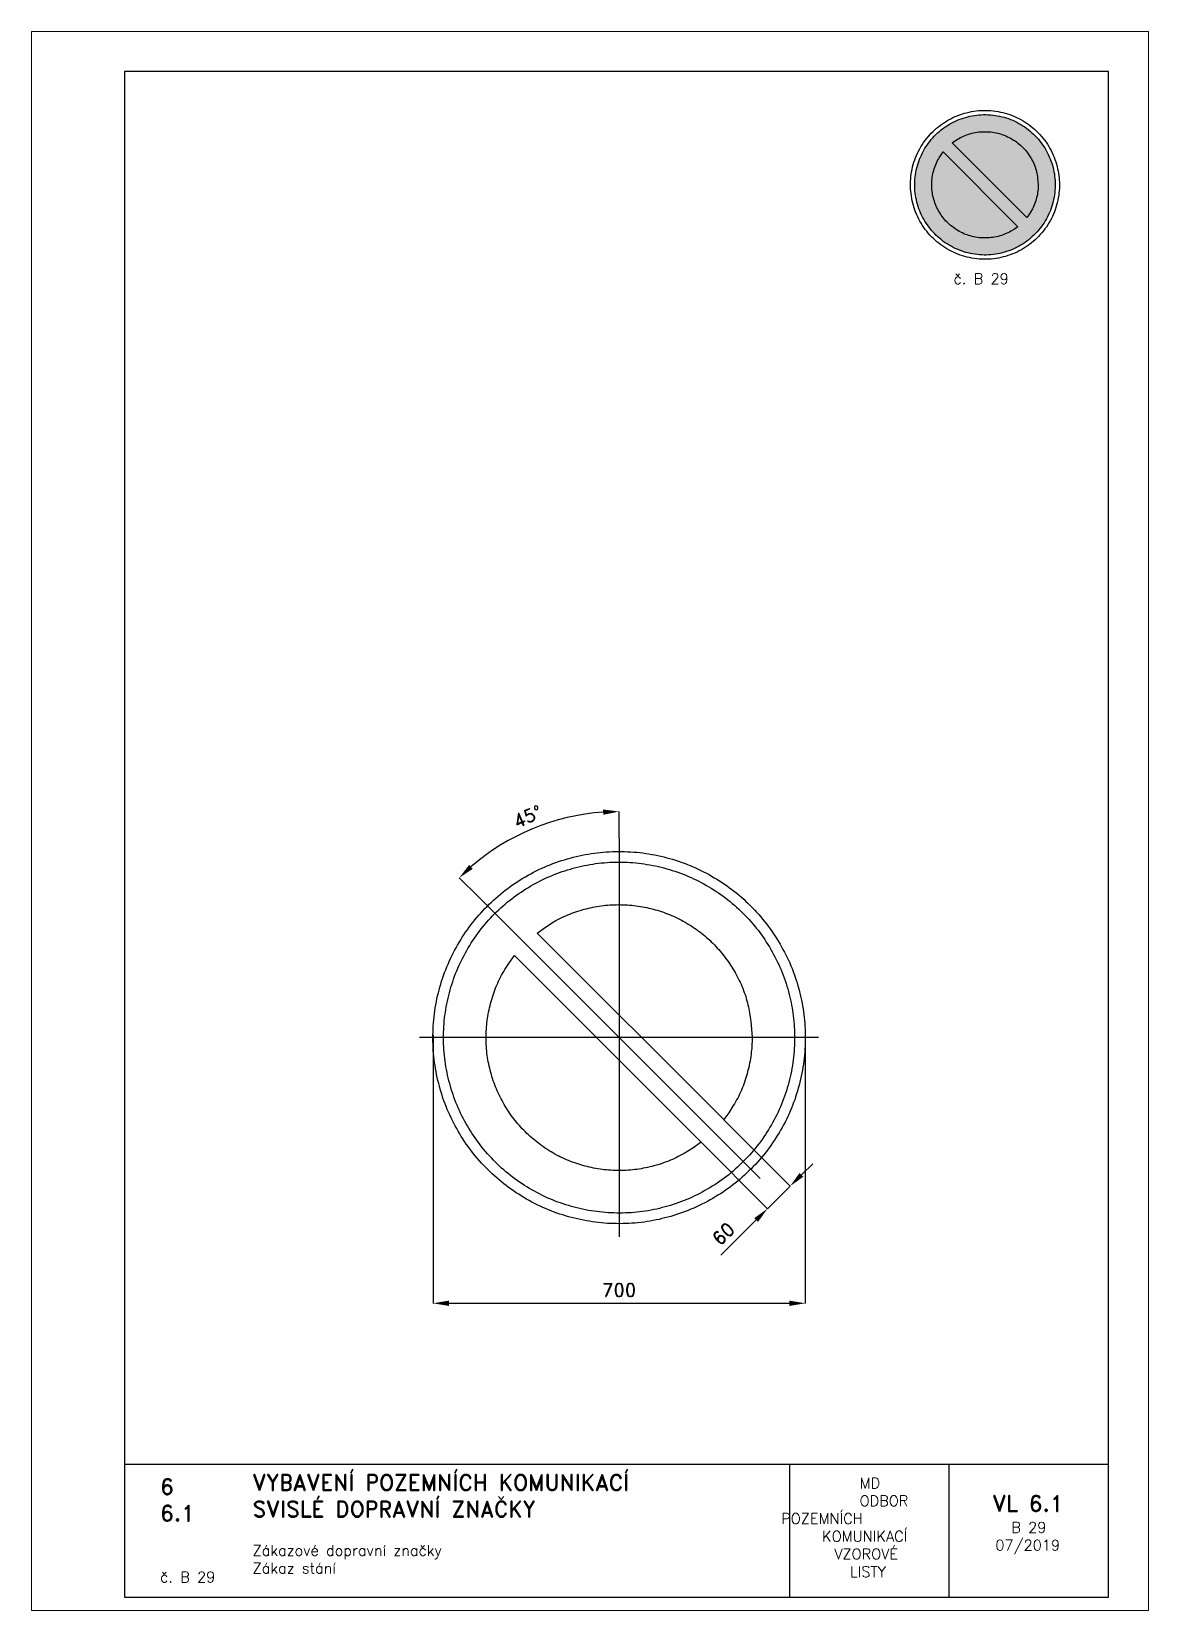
# Paper-space layout 'B 29' of a CAD drawing. Header units: millimetres. Extents: x 0 to 210, y 0 to 297.
# The model-space entities are those that its viewports show. They can reach past a viewport. Long polylines and large blocks are cut down to what shows.
import ezdxf

# ---------------------------------------------------------------- set-up
doc = ezdxf.new("R2010")
doc.units = ezdxf.units.MM
doc.header["$LTSCALE"] = 5
doc.linetypes.add('ČERCHOVANÁX2', pattern=[2, 1, -0.5, 0, -0.5])
for name, color, linetype in [('Kóty', 2, 'Continuous'), ('Rozpiska', 7, 'Continuous'), ('Značka', 7, 'Continuous')]:
    doc.layers.add(name, color=color, linetype=linetype)
doc.layers.add('Rámeček', color=6, linetype='Continuous', plot=False)
doc.styles.get("Standard").update_dxf_attribs({"font": 'romand.shx', "height": 25})
doc.dimstyles.get("Standard").update_dxf_attribs({"dimtxt": 25, "dimasz": 30, "dimexe": 0.18, "dimexo": 0.0625, "dimgap": 12.5, "dimtad": 1, "dimdec": 0, "dimzin": 0, "dimdsep": 46, "dimtxsty": 'Standard', "dimcen": 0.09, "dimadec": 0, "dimazin": 0, "dimtfac": 1, "dimtdec": 0, "dimtofl": 0, "dimtmove": 0, "dimatfit": 3, "dimfxl": 1, "dimtolj": 1, "dimtzin": 0, "dimarcsym": 0})

psp = doc.layouts.new('B 29')

# ---------------------------------------------------------------- texts
at = {"layer": 'Rozpiska', "color": 7, "attachment_point": 1}
for s, width, heights, insert, char_height in [('\\pi8.08671;{\\C6;č. B 29}', 27.9829, [2.67], (165.28, 251.51), 2), ('6', 149.0422, [0], (24.17, 24.77), 3), ('{\\C6;VYBAVENÍ POZEMNÍCH KOMUNIKACÍ\\P}SVISLÉ DOPRAVNÍ ZNAČKY{\\H1.34524x; }', 149.0422, [0], (41.56, 25.56), 3), ('\\pi14.7414;{\\C6;MD\\P\\pi2.36044;}ODBOR POZEMNÍCH{\\H1.57143x; }\\P\\pi7.69378;KOMUNIKACÍ{\\H1.5x; }\\P\\pi9.97949;{\\C6;VZOROVÉ\\H1.47619x; \\H0.67742x;\\P\\pi12.93187;LISTY\\H1.26984x; }', 33.1018, [0], (140.95, 24.95), 2), ('\\pi1.03113;{\\H1.5x;\\C6;VL 6.1\\P\\pi4.55492;\\H0.66667x;B 29\\H1.66666x; \\H0.6x;\\P\\pi1.5549;07/2019\\H1.80159x; }', 16.0623, [0], (179.66, 21.61), 2), ('6.1', 149.0422, [0], (24.17, 19.78), 3), ('{\\C6;Zákazové dopravní značky\\P}Zákaz stání{\\H1.83333x; }', 149.0422, [0], (41.56, 12.29), 2), ('{\\C6;č. B 29}', 18.3305, [2.67], (24.17, 7.28), 2)]:
    psp.add_mtext_dynamic_manual_height_columns(s, width=width, gutter_width=100, heights=heights, dxfattribs=dict(at, insert=insert, char_height=char_height))

msp = doc.modelspace()

# ---------------------------------------------------------------- blocks, each defined once
blk = doc.blocks.new('*D2')
at = {"layer": 'Defpoints', "color": 0, "transparency": 16777216}
for p in [(-349.9, 4.7), (350, 0.1), (350, -499.8)]:
    blk.add_point(p, dxfattribs=at)
at = {"layer": 'Kóty', "color": 0, "lineweight": -2, "transparency": 16777216}
for p, q in [((-349.9, 4.6), (-349.9, -500)), ((350, 0.1), (350, -500)), ((-319.9, -499.8), (320, -499.8))]:
    blk.add_line(p, q, dxfattribs=at)
at = {"layer": 'Kóty', "color": 0, "transparency": 16777216}
for points in [[(-319.9, -494.8), (-319.9, -504.8), (-349.9, -499.8)], [(320, -494.8), (320, -504.8), (350, -499.8)]]:
    blk.add_solid(points, dxfattribs=at)
at = {"layer": 'Kóty', "color": 0, "transparency": 16777216, "insert": (0.1, -474.8), "char_height": 25, "attachment_point": 5}
blk.add_mtext('\\A1;700', dxfattribs=at)
blk = doc.blocks.new('*D3')
at = {"layer": 'Defpoints', "color": 0, "transparency": 16777216}
for p in [(-110, 410.7), (0, 375), (-265.2, 265.2), (265.2, -265.2), (0, -375)]:
    blk.add_point(p, dxfattribs=at)
at = {"layer": 'Kóty', "color": 0, "lineweight": -2, "transparency": 16777216}
for p, q in [((0, 375.1), (0, 425.3)), ((-265.2, 265.2), (-300.8, 300.7))]:
    blk.add_line(p, q, dxfattribs=at)
blk.add_arc((0, 0), 425.2, 94.0438, 130.9598, dxfattribs=at)
at = {"layer": 'Kóty', "color": 0, "transparency": 16777216}
for points in [[(-30.2, 429.1), (-29.8, 419.1), (0, 425.2)], [(-275.3, 317.4), (-282.1, 324.7), (-300.6, 300.6)]]:
    blk.add_solid(points, dxfattribs=at)
at = {"layer": 'Kóty', "color": 0, "transparency": 16777216, "insert": (-172.3, 415.9), "char_height": 25, "attachment_point": 5, "rotation": 22.5018}
blk.add_mtext('\\A1;45°', dxfattribs=at)
blk = doc.blocks.new('*D4')
at = {"layer": 'Defpoints', "color": 0, "transparency": 16777216}
for p in [(196.8, -154.3), (154.3, -196.7), (279, -321.9)]:
    blk.add_point(p, dxfattribs=at)
at = {"layer": 'Kóty', "color": 0, "lineweight": -2, "transparency": 16777216}
for p, q in [((196.8, -154.4), (321.7, -279.6)), ((154.3, -196.7), (279.2, -322)), ((342.8, -258.3), (364, -237.2)), ((257.8, -343), (191, -409.6))]:
    blk.add_line(p, q, dxfattribs=at)
at = {"layer": 'Kóty', "color": 0, "transparency": 16777216}
for points in [[(339.3, -254.8), (346.3, -261.9), (321.5, -279.5)], [(254.3, -339.5), (261.3, -346.6), (279, -321.9)]]:
    blk.add_solid(points, dxfattribs=at)
at = {"layer": 'Kóty', "color": 0, "transparency": 16777216, "insert": (196.1, -369.2), "char_height": 25, "attachment_point": 5, "rotation": 44.8987}
blk.add_mtext('\\A1;60', dxfattribs=at)

# ---------------------------------------------------------------- dimensions: what is measured, and where the dimension line sits
at = {"layer": 'Kóty'}
dim = msp.add_angular_dim_2l(base=(-110, 410.7), line1=((0, 375), (0, -375)), line2=((-265.2, 265.2), (265.2, -265.2)), dimstyle='Standard', dxfattribs=at)
dim.commit()
dim.dimension.update_dxf_attribs({"geometry": '*D3', "text_midpoint": (-172.3, 415.9)})
dim = msp.add_linear_dim(base=(350, -499.8), p1=(-349.9, 4.7), p2=(350, 0.1), dimstyle='Standard', dxfattribs=at)
dim.commit()
dim.dimension.update_dxf_attribs({"geometry": '*D2', "text_midpoint": (0.1, -474.8)})
dim = msp.add_aligned_dim(p1=(196.8, -154.3), p2=(154.3, -196.7), distance=176.7, dimstyle='Standard', dxfattribs=at)
dim.commit()
dim.dimension.update_dxf_attribs({"geometry": '*D4', "text_midpoint": (196.1, -369.2)})

# ---------------------------------------------------------------- linework, layer by layer
at = {"layer": 'Kóty'}
msp.add_lwpolyline([(279, -321.9), (321.5, -279.5)], dxfattribs=at)
at = {"layer": 'Značka', "color": 6, "linetype": 'ČERCHOVANÁX2', "lineweight": 25, "ltscale": 5}
for p, q in [((0, 375), (0, -375)), ((375, 0), (-375, 0))]:
    msp.add_line(p, q, dxfattribs=at)
at = {"layer": 'Značka', "color": 6, "linetype": 'ČERCHOVANÁX2', "ltscale": 5}
msp.add_line((-265.2, 265.2), (265.2, -265.2), dxfattribs=at)
at = {"layer": 'Značka', "color": 5}
msp.add_lwpolyline([(350, 0), (350, -2.3), (350, -4.6, -0.032166), (346.5, -50.2, -0.035727), (336.9, -95, -0.036666), (321.8, -138.3, -0.034748), (300.8, -178.9, -0.034044), (275, -216.8, -0.034435), (244.2, -250.7, -0.03456), (209.5, -280.6, -0.034423), (171, -305.4, -0.034387), (129.7, -325.2, -0.034416), (86.2, -339.2, -0.034424), (41.2, -347.7, -0.034401), (-4.6, -350, -0.034409), (-50.2, -346.5, -0.034407), (-95, -336.9, -0.034413), (-138.2, -321.7, -0.034421), (-179, -300.8, -0.034406), (-216.8, -275, -0.034413), (-250.7, -244.2, -0.03441), (-280.6, -209.5, -0.034415), (-305.4, -171, -0.034406), (-325.2, -129.8, -0.034418), (-339.2, -86.1, -0.03442), (-347.7, -41.2, -0.034424), (-350, 4.6, -0.034418), (-346.5, 50.2, -0.034404), (-336.9, 95, -0.03441), (-321.7, 138.2, -0.034425), (-300.8, 178.9, -0.034409), (-275, 216.8, -0.03442), (-244.2, 250.7, -0.03442), (-209.5, 280.6, -0.034424), (-171, 305.4, -0.034416), (-129.8, 325.2, -0.034404), (-86.2, 339.2, -0.034414), (-41.2, 347.7, -0.034412), (4.6, 350, -0.034409), (50.2, 346.5, -0.034428), (95, 336.9, -0.034415), (138.2, 321.7, -0.034403), (179, 300.8, -0.034425), (216.8, 275, -0.034399), (250.7, 244.2, -0.034431), (280.6, 209.5, -0.034498), (305.4, 171, -0.034402), (325.2, 129.8, -0.034091), (339.2, 86.1, -0.032808), (347.5, 43.4, -0.034277), (350, 0)], format="xyb", dxfattribs=at)
at = {"layer": 'Značka', "color": 1}
for points in [[(330, 0), (330, -2.2), (330, -4.3, -0.032168), (326.7, -47.3, -0.035718), (317.6, -89.6, -0.036681), (303.4, -130.4, -0.034746), (283.6, -168.7, -0.034025), (259.2, -204.4, -0.03444), (230.3, -236.4, -0.034561), (197.5, -264.5, -0.03441), (161.2, -287.9, -0.034387), (122.3, -306.6, -0.034414), (81.2, -319.9, -0.03442), (38.8, -327.9, -0.034415), (-4.3, -330, -0.034417), (-47.4, -326.7, -0.034402), (-89.6, -317.6, -0.034395), (-130.3, -303.3, -0.034413), (-168.7, -283.6, -0.034437), (-204.4, -259.3, -0.034418), (-236.4, -230.3, -0.034402), (-264.5, -197.5, -0.034424), (-287.9, -161.2, -0.034408), (-306.7, -122.3, -0.034433), (-319.9, -81.2, -0.034414), (-327.9, -38.8, -0.034403), (-330, 4.3, -0.034395), (-326.7, 47.4, -0.034433), (-317.6, 89.6, -0.034427), (-303.3, 130.3, -0.034408), (-283.6, 168.7, -0.034412), (-259.3, 204.4, -0.034425), (-230.3, 236.4, -0.034404), (-197.5, 264.5, -0.034426), (-161.3, 287.9, -0.034428), (-122.4, 306.6, -0.034412), (-81.2, 319.9, -0.034412), (-38.8, 327.9, -0.034415), (4.3, 330, -0.034408), (47.4, 326.7, -0.034417), (89.6, 317.6, -0.03442), (130.3, 303.3, -0.034403), (168.7, 283.6, -0.034439), (204.4, 259.3, -0.034416), (236.4, 230.3, -0.034398), (264.5, 197.5, -0.034468), (287.9, 161.2, -0.034411), (306.6, 122.4, -0.034081), (319.8, 81.2, -0.032791), (327.6, 40.9, -0.034279), (330, 0)], [(196.7, -154.3), (-154.3, 196.7), (-138.5, 207.8), (-122.2, 218.1, -0.037252), (-92.8, 232.4, -0.034613), (-61.6, 242.3, -0.033865), (-29.4, 248.4, -0.03445), (3.2, 250, -0.034566), (35.9, 247.5, -0.034438), (67.8, 240.6, -0.034413), (98.7, 229.8, -0.034338), (127.8, 214.9, -0.034426), (154.8, 196.4, -0.034823), (179.1, 174.4, -0.034389), (200.3, 149.6, -0.032726), (218.1, 122.2, -0.034546), (232.5, 92.7, -0.04095), (242.3, 61.5, -0.031752), (247.4, 31), (250, 0), (250, -1.6), (250, -3.3, -0.033026), (247.5, -35.8, -0.03443), (240.6, -67.9, -0.036385), (230, -98.9, -0.039545), (214.8, -127.8), (206.1, -141.3), (196.7, -154.3)], [(154.3, -196.7), (138.4, -207.8), (122.1, -218.1, -0.037237), (92.7, -232.4, -0.034609), (61.5, -242.3, -0.033894), (29.3, -248.4, -0.034446), (-3.3, -250, -0.034564), (-35.9, -247.5, -0.034418), (-67.9, -240.6, -0.034408), (-98.8, -229.8, -0.034413), (-127.8, -214.9, -0.034431), (-154.9, -196.4, -0.034436), (-179.1, -174.4, -0.034422), (-200.4, -149.6, -0.034436), (-218.1, -122.2, -0.034411), (-232.3, -92.7, -0.034348), (-242.3, -61.5, -0.034418), (-248.4, -29.4, -0.034706), (-250, 3.3, -0.034379), (-247.5, 35.9, -0.03317), (-240.6, 67.9, -0.034539), (-229.9, 98.9, -0.039182), (-214.9, 127.8), (-206.1, 141.3), (-196.8, 154.4), (154.3, -196.7)]]:
    msp.add_lwpolyline(points, format="xyb", dxfattribs=at)

msp.set_redraw_order([(e.dxf.handle, doc.entitydb.next_handle()) for e in msp.query("TEXT MTEXT ATTDEF DIMENSION ARC_DIMENSION")])  # texts and dimensions are drawn at this point

# ---------------------------------------------------------------- hatches: boundary and pattern name
at = {"layer": 'Značka'}
h = psp.add_hatch(color=10, dxfattribs=at)
h.dxf.hatch_style = 1
edge = h.paths.add_edge_path()
edge.add_line((192.47, 268.17), (192.47, 268.09))
edge.add_line((192.47, 268.09), (192.47, 268))
edge.add_arc((179.04, 268.16), 13.43, 351.9286, 359.2985, ccw=False)
edge.add_arc((180.34, 267.98), 12.11, 343.7511, 351.9335, ccw=False)
edge.add_arc((180.58, 267.64), 11.79, 336.5999, 345.0029, ccw=False)
edge.add_arc((179.98, 267.88), 12.44, 328.725, 336.685, ccw=False)
edge.add_arc((179.65, 267.87), 12.71, 321.721, 329.516, ccw=False)
edge.add_arc((179.78, 267.74), 12.53, 313.9602, 321.8501, ccw=False)
edge.add_arc((179.69, 267.63), 12.52, 306.6784, 314.5961, ccw=False)
edge.add_arc((179.65, 267.66), 12.56, 298.8542, 306.7374, ccw=False)
edge.add_arc((179.5, 267.58), 12.57, 291.7596, 299.6373, ccw=False)
edge.add_arc((179.5, 267.57), 12.56, 283.876, 291.76, ccw=False)
edge.add_arc((179.34, 267.52), 12.55, 276.7422, 284.6276, ccw=False)
edge.add_arc((179.34, 267.52), 12.55, 268.8739, 276.7581, ccw=False)
edge.add_arc((179.17, 267.55), 12.57, 261.7586, 269.6433, ccw=False)
edge.add_arc((179.17, 267.54), 12.56, 253.8645, 261.7458, ccw=False)
edge.add_arc((179.02, 267.57), 12.56, 246.7263, 254.6059, ccw=False)
edge.add_arc((179.01, 267.58), 12.56, 238.864, 246.7477, ccw=False)
edge.add_arc((178.86, 267.67), 12.56, 231.7805, 239.6697, ccw=False)
edge.add_arc((178.87, 267.67), 12.56, 223.8731, 231.758, ccw=False)
edge.add_arc((178.75, 267.77), 12.56, 216.6981, 224.5794, ccw=False)
edge.add_arc((178.75, 267.79), 12.56, 208.8782, 216.7645, ccw=False)
edge.add_arc((178.67, 267.96), 12.57, 201.847, 209.7295, ccw=False)
edge.add_arc((178.66, 267.93), 12.55, 193.8571, 201.7455, ccw=False)
edge.add_arc((178.63, 268.09), 12.56, 186.7355, 194.6196, ccw=False)
edge.add_arc((178.63, 268.09), 12.56, 178.8474, 186.7289, ccw=False)
edge.add_arc((178.63, 268.25), 12.57, 171.6768, 179.5563, ccw=False)
edge.add_arc((178.62, 268.27), 12.55, 163.8897, 171.7781, ccw=False)
edge.add_arc((178.67, 268.42), 12.56, 156.7151, 164.6021, ccw=False)
edge.add_arc((178.68, 268.43), 12.56, 148.9059, 156.7886, ccw=False)
edge.add_arc((178.76, 268.58), 12.55, 141.7864, 149.6698, ccw=False)
edge.add_arc((178.76, 268.57), 12.56, 133.8634, 141.7499, ccw=False)
edge.add_arc((178.88, 268.67), 12.58, 126.6964, 134.5781, ccw=False)
edge.add_arc((178.88, 268.72), 12.53, 118.9245, 126.8112, ccw=False)
edge.add_arc((179.02, 268.78), 12.55, 111.7548, 119.642, ccw=False)
edge.add_arc((179.03, 268.74), 12.59, 103.8357, 111.7193, ccw=False)
edge.add_arc((179.19, 268.82), 12.55, 96.7432, 104.6267, ccw=False)
edge.add_arc((179.19, 268.82), 12.55, 88.8739, 96.7581, ccw=False)
edge.add_arc((179.36, 268.79), 12.58, 81.7596, 89.6423, ccw=False)
edge.add_arc((179.36, 268.81), 12.56, 73.8628, 81.7475, ccw=False)
edge.add_arc((179.52, 268.78), 12.55, 66.7233, 74.6088, ccw=False)
edge.add_arc((179.52, 268.76), 12.56, 58.8651, 66.7465, ccw=False)
edge.add_arc((179.67, 268.68), 12.56, 51.7803, 59.6699, ccw=False)
edge.add_arc((179.67, 268.68), 12.56, 43.8733, 51.7578, ccw=False)
edge.add_arc((179.78, 268.57), 12.56, 36.6986, 44.5789, ccw=False)
edge.add_arc((179.8, 268.57), 12.54, 28.8732, 36.7695, ccw=False)
edge.add_arc((179.87, 268.42), 12.56, 21.7328, 29.6162, ccw=False)
edge.add_arc((179.74, 268.38), 12.69, 13.8934, 21.7011, ccw=False)
edge.add_arc((179.93, 268.24), 12.54, 7.1925, 14.705, ccw=False)
edge.add_arc((180.5, 268.29), 11.97, -0.5691, 7.284, ccw=False)
h = psp.add_hatch(color=170, dxfattribs=at)
h.dxf.hatch_style = 1
edge = h.paths.add_edge_path()
edge.add_line((185.44, 260.3), (184.8, 259.86))
edge.add_line((184.8, 259.86), (184.15, 259.45))
edge.add_arc((179.74, 267.05), 8.79, 291.5941, 300.1243, ccw=False)
edge.add_arc((179.48, 267.68), 9.47, 283.707, 291.6357, ccw=False)
edge.add_arc((179.3, 267.85), 9.68, 276.7586, 284.5237, ccw=False)
edge.add_arc((179.32, 267.66), 9.49, 268.8992, 276.7906, ccw=False)
edge.add_arc((179.19, 267.64), 9.47, 261.7254, 269.6439, ccw=False)
edge.add_arc((179.2, 267.7), 9.52, 253.8724, 261.7572, ccw=False)
edge.add_arc((179.07, 267.73), 9.53, 246.7769, 254.6595, ccw=False)
edge.add_arc((179.07, 267.7), 9.49, 238.7862, 246.67, ccw=False)
edge.add_arc((178.96, 267.81), 9.53, 231.823, 239.7109, ccw=False)
edge.add_arc((178.96, 267.77), 9.5, 223.8337, 231.7227, ccw=False)
edge.add_arc((178.88, 267.87), 9.51, 216.704, 224.5898, ccw=False)
edge.add_arc((178.87, 267.87), 9.5, 208.8413, 216.7303, ccw=False)
edge.add_arc((178.82, 268), 9.52, 201.7776, 209.661, ccw=False)
edge.add_arc((178.83, 268), 9.53, 193.869, 201.7378, ccw=False)
edge.add_arc((178.78, 268.12), 9.52, 186.8009, 194.6858, ccw=False)
edge.add_arc((178.7, 268.11), 9.43, 178.8292, 186.7801, ccw=False)
edge.add_arc((178.78, 268.23), 9.52, 171.6741, 179.55, ccw=False)
edge.add_arc((179.14, 268.17), 9.88, 164.0359, 171.6353, ccw=False)
edge.add_arc((178.82, 268.41), 9.5, 156.9953, 164.9079, ccw=False)
edge.add_arc((177.75, 268.88), 8.34, 148.1383, 157.1135, ccw=False)
edge.add_line((170.67, 273.28), (171.02, 273.82))
edge.add_line((171.02, 273.82), (171.39, 274.35))
edge.add_line((171.39, 274.35), (185.44, 260.3))
edge = h.paths.add_edge_path()
edge.add_line((187.13, 262), (173.09, 276.04))
edge.add_line((173.09, 276.04), (173.73, 276.48))
edge.add_line((173.73, 276.48), (174.38, 276.9))
edge.add_arc((178.79, 269.3), 8.78, 111.5923, 120.126, ccw=False)
edge.add_arc((179.05, 268.66), 9.47, 103.7065, 111.6362, ccw=False)
edge.add_arc((179.23, 268.49), 9.69, 96.762, 104.5203, ccw=False)
edge.add_arc((179.21, 268.69), 9.49, 88.8988, 96.7909, ccw=False)
edge.add_arc((179.34, 268.67), 9.5, 81.7384, 89.6571, ccw=False)
edge.add_arc((179.34, 268.68), 9.49, 73.833, 81.7224, ccw=False)
edge.add_arc((179.46, 268.61), 9.52, 66.7763, 74.6601, ccw=False)
edge.add_arc((179.45, 268.6), 9.54, 58.8751, 66.7416, ccw=False)
edge.add_arc((179.57, 268.56), 9.51, 51.725, 59.6117, ccw=False)
edge.add_arc((179.65, 268.62), 9.42, 43.907, 51.8845, ccw=False)
edge.add_arc((179.65, 268.5), 9.5, 36.5859, 44.4643, ccw=False)
edge.add_arc((179.24, 268.17), 10.02, 29.1746, 36.6721, ccw=False)
edge.add_arc((179.76, 268.31), 9.51, 22.0768, 29.9911, ccw=False)
edge.add_arc((181.17, 268.87), 7.99, 12.7793, 22.1591, ccw=False)
edge.add_arc((179.46, 268.42), 9.76, 5.8494, 13.124, ccw=False)
edge.add_line((189.16, 269.41), (189.27, 268.17))
edge.add_line((189.27, 268.17), (189.27, 268.11))
edge.add_line((189.27, 268.11), (189.27, 268.04))
edge.add_arc((179.37, 268.15), 9.9, 351.8276, 359.3938, ccw=False)
edge.add_arc((179.74, 268.1), 9.52, 343.8954, 351.7831, ccw=False)
edge.add_arc((180.17, 267.75), 9.02, 336.9607, 345.2959, ccw=False)
edge.add_arc((180.85, 267.48), 8.28, 327.7694, 336.8277, ccw=False)
edge.add_line((187.86, 263.06), (187.51, 262.52))
edge.add_line((187.51, 262.52), (187.13, 262))

# ---------------------------------------------------------------- linework, layer by layer
at = {"layer": 'Rozpiska', "color": 7}
for p, q in [((17.5, 27.5), (202.5, 27.5)), ((142.5, 27.5), (142.5, 2.5)), ((172.5, 27.5), (172.5, 2.5))]:
    psp.add_line(p, q, dxfattribs=at)
psp.add_lwpolyline([(17.5, 2.5), (202.5, 2.5), (202.5, 289.5), (17.5, 289.5)], close=True, dxfattribs=at)
at = {"layer": 'Značka', "color": 7}
psp.add_lwpolyline([(193.27, 268.17), (193.27, 268.08), (193.27, 267.99, -0.032166), (193.13, 266.16, -0.035727), (192.74, 264.37, -0.036666), (192.14, 262.64, -0.034748), (191.3, 261.01, -0.034044), (190.27, 259.5, -0.034435), (189.03, 258.14, -0.03456), (187.65, 256.95, -0.034423), (186.11, 255.96, -0.034387), (184.45, 255.16, -0.034416), (182.71, 254.6, -0.034424), (180.91, 254.26, -0.034401), (179.08, 254.17, -0.034409), (177.26, 254.31, -0.034407), (175.47, 254.7, -0.034413), (173.74, 255.3, -0.034421), (172.11, 256.14, -0.034406), (170.59, 257.17, -0.034413), (169.24, 258.4, -0.03441), (168.04, 259.79, -0.034415), (167.05, 261.33, -0.034406), (166.26, 262.98, -0.034418), (165.7, 264.73, -0.03442), (165.36, 266.53, -0.034424), (165.27, 268.36, -0.034418), (165.41, 270.18, -0.034404), (165.79, 271.97, -0.03441), (166.4, 273.7, -0.034425), (167.23, 275.33, -0.034409), (168.27, 276.84, -0.03442), (169.5, 278.2, -0.03442), (170.89, 279.39, -0.034424), (172.43, 280.39, -0.034416), (174.07, 281.18, -0.034404), (175.82, 281.74, -0.034414), (177.62, 282.08, -0.034412), (179.45, 282.17, -0.034409), (181.27, 282.03, -0.034428), (183.07, 281.65, -0.034415), (184.79, 281.04, -0.034403), (186.43, 280.2, -0.034425), (187.94, 279.17, -0.034399), (189.29, 277.94, -0.034431), (190.49, 276.55, -0.034498), (191.48, 275.01, -0.034402), (192.27, 273.36, -0.034091), (192.83, 271.62, -0.032808), (193.17, 269.91, -0.034277), (193.27, 268.17)], format="xyb", dxfattribs=at)
at = {"layer": 'Značka', "color": 10}
psp.add_lwpolyline([(192.47, 268.17), (192.47, 268.09), (192.47, 268, -0.032168), (192.33, 266.28, -0.035718), (191.97, 264.59, -0.036681), (191.4, 262.96, -0.034746), (190.61, 261.42, -0.034025), (189.63, 260, -0.03444), (188.48, 258.72, -0.034561), (187.17, 257.59, -0.03441), (185.71, 256.66, -0.034387), (184.16, 255.91, -0.034414), (182.51, 255.38, -0.03442), (180.82, 255.06, -0.034415), (179.09, 254.97, -0.034417), (177.37, 255.1, -0.034402), (175.68, 255.47, -0.034395), (174.05, 256.04, -0.034413), (172.52, 256.83, -0.034437), (171.09, 257.8, -0.034418), (169.81, 258.96, -0.034402), (168.69, 260.27, -0.034424), (167.75, 261.72, -0.034408), (167, 263.28, -0.034433), (166.47, 264.92, -0.034414), (166.15, 266.62, -0.034403), (166.07, 268.34, -0.034395), (166.2, 270.07, -0.034433), (166.56, 271.76, -0.034427), (167.13, 273.38, -0.034408), (167.92, 274.92, -0.034412), (168.89, 276.35, -0.034425), (170.05, 277.63, -0.034404), (171.37, 278.75, -0.034426), (172.81, 279.69, -0.034428), (174.37, 280.44, -0.034412), (176.02, 280.97, -0.034412), (177.71, 281.29, -0.034415), (179.44, 281.37, -0.034408), (181.16, 281.24, -0.034417), (182.85, 280.88, -0.03442), (184.48, 280.31, -0.034403), (186.01, 279.52, -0.034439), (187.44, 278.54, -0.034416), (188.72, 277.38, -0.034398), (189.85, 276.07, -0.034468), (190.78, 274.62, -0.034411), (191.53, 273.07, -0.034081), (192.06, 271.42, -0.032791), (192.37, 269.81, -0.034279), (192.47, 268.17)], format="xyb", dxfattribs=at)
at = {"layer": 'Značka', "color": 170}
for points in [[(187.13, 262), (173.09, 276.04), (173.73, 276.48), (174.38, 276.9, -0.037252), (175.55, 277.47, -0.034613), (176.8, 277.86, -0.033865), (178.09, 278.11, -0.03445), (179.39, 278.17, -0.034566), (180.7, 278.07, -0.034438), (181.98, 277.8, -0.034413), (183.21, 277.36, -0.034338), (184.38, 276.77, -0.034426), (185.46, 276.03, -0.034823), (186.43, 275.15, -0.034389), (187.28, 274.16, -0.032726), (187.99, 273.06, -0.034546), (188.57, 271.88, -0.04095), (188.96, 270.63, -0.031752), (189.16, 269.41), (189.27, 268.17), (189.27, 268.11), (189.27, 268.04, -0.033026), (189.17, 266.74, -0.03443), (188.89, 265.46, -0.036385), (188.47, 264.22, -0.039545), (187.86, 263.06), (187.51, 262.52), (187.13, 262)], [(185.44, 260.3), (184.8, 259.86), (184.15, 259.45, -0.037237), (182.97, 258.88, -0.034609), (181.73, 258.48, -0.033894), (180.44, 258.24, -0.034446), (179.13, 258.17, -0.034564), (177.83, 258.27, -0.034418), (176.55, 258.55, -0.034408), (175.31, 258.98, -0.034413), (174.15, 259.58, -0.034431), (173.07, 260.32, -0.034436), (172.1, 261.19, -0.034422), (171.25, 262.19, -0.034436), (170.54, 263.29, -0.034411), (169.97, 264.46, -0.034348), (169.57, 265.71, -0.034418), (169.33, 267, -0.034706), (169.27, 268.3, -0.034379), (169.37, 269.61, -0.03317), (169.64, 270.89, -0.034539), (170.07, 272.13, -0.039182), (170.67, 273.28), (171.02, 273.82), (171.39, 274.35), (185.44, 260.3)]]:
    psp.add_lwpolyline(points, format="xyb", dxfattribs=at)

psp.set_redraw_order([(e.dxf.handle, doc.entitydb.next_handle()) for e in psp.query("TEXT MTEXT ATTDEF DIMENSION ARC_DIMENSION")])  # texts and dimensions are drawn at this point

# ---------------------------------------------------------------- viewports
at = {"layer": 'Rámeček'}
psp.add_viewport(center=(105, 148.5), size=(210, 297), view_center_point=(-54.71, 407.43), view_height=2970, dxfattribs=at)

doc.saveas('drawing.dxf')
